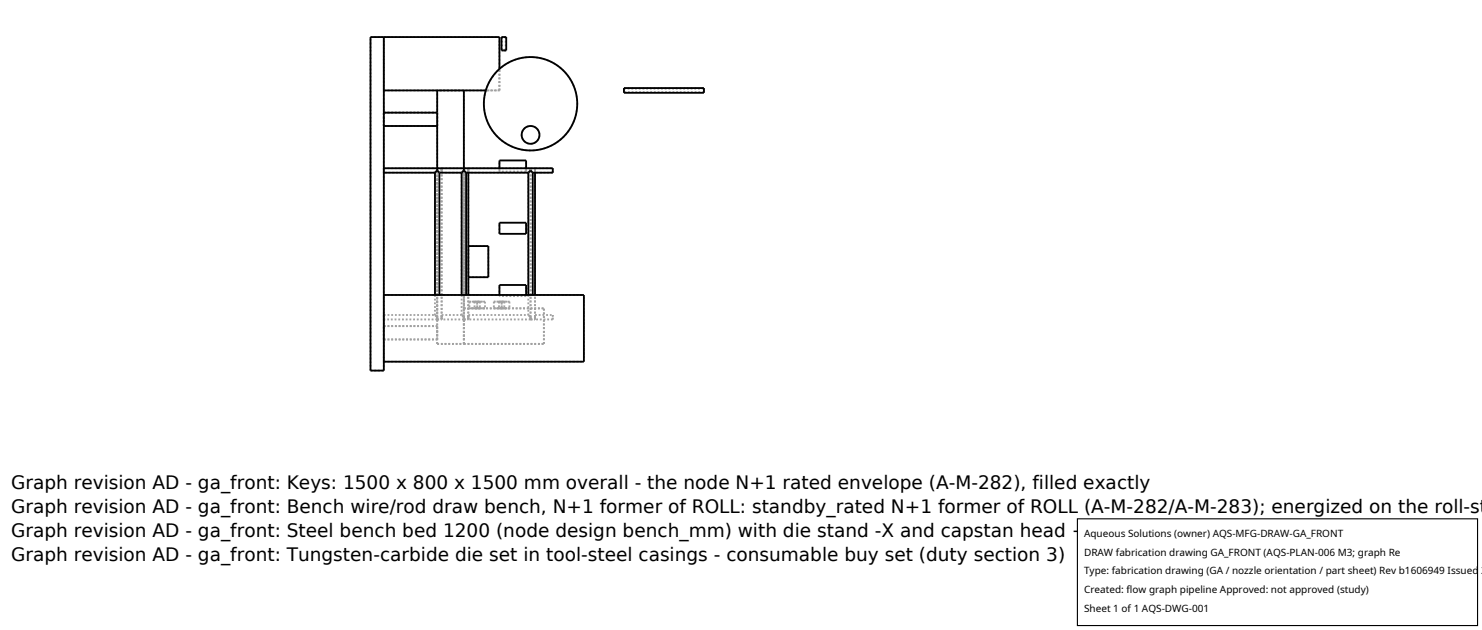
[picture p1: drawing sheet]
<svg xmlns="http://www.w3.org/2000/svg" width="212mm" height="90mm" viewBox="0 0 212 90" stroke-linecap="round" stroke-linejoin="round" font-family="sans-serif">
<defs><g id="words">
<g font-size="2.6">
<text x="1.6" y="69.8">Graph revision AD - ga_front: Keys: 1500 x 800 x 1500 mm overall - the node N+1 rated envelope (A-M-282), filled exactly</text>
<text x="1.6" y="73.3">Graph revision AD - ga_front: Bench wire/rod draw bench, N+1 former of ROLL: standby_rated N+1 former of ROLL (A-M-282/A-M-283); energized on the roll-st</text>
<text x="1.6" y="76.7">Graph revision AD - ga_front: Steel bench bed 1200 (node design bench_mm) with die stand -X and capstan head +X</text>
<text x="1.6" y="80.2">Graph revision AD - ga_front: Tungsten-carbide die set in tool-steel casings - consumable buy set (duty section 3)</text>
</g>
<g font-size="1.4">
<text x="154.8" y="76.6">Aqueous Solutions (owner) AQS-MFG-DRAW-GA_FRONT</text>
<text x="154.8" y="79.3">DRAW fabrication drawing GA_FRONT (AQS-PLAN-006 M3; graph Re</text>
<text x="154.8" y="82">Type: fabrication drawing (GA / nozzle orientation / part sheet) Rev b1606949 Issued 2</text>
<text x="154.8" y="84.7">Created: flow graph pipeline Approved: not approved (study)</text>
<text x="154.8" y="87.4">Sheet 1 of 1 AQS-DWG-001</text>
</g>
</g></defs>
<g fill="none" stroke="#a0a0a0" stroke-width=".26" stroke-dasharray=".3 .3" stroke-linecap="butt">
<path d="M52.9 5.3h1.9M54.8 12.9v-7.6M54.8 12.9h16.5M54.8 5.3h16.5M54.8 18v-1.9M54.8 18h7.6M54.8 16.1h7.6M62.4 18v-1.9M66.3 12.9h-3.9M69.4 12.9l.7-1.7 1.2-1.4M69.4 12.9l-.2 .9-.1 1.1 .1 1 .2 1 .5 1 .6 .9 .6 .8 .8 .6 .9 .6 1 .4 1 .2 1.1 .1 1-.1 1-.2 .9-.4 .9-.6 .8-.7 .7-.8 .5-.9 .4-.9 .3-1.1v-1.1l-.1-1-.2-1-.4-.9-.5-.9-.7-.8-.8-.7-.9-.5-.9-.4-1.1-.3-1-.1M71.3 12.9h-1.9"/>
<path d="M71.3 12.9v-3.1M71.3 12.9v-7.6M71.7 7.2h.3M71.7 5.3h.3M71.7 5.3v1.9M72 7.2h.2M72 5.3h.2M72.2 7.2h-.5M72.2 5.3h-.5M72.2 5.3v1.9M72.3 7.2h-.7M72.3 5.3h-.7"/>
<path d="M75.8 8.1l-1.2 .2-1.2 .3-1.1 .5-1 .7M75.8 18l.4 .1 .5 .3 .3 .4v.5l-.1 .5-.3 .4-.3 .2-.6 .1-.5-.1-.4-.3-.2-.4-.1-.5 .1-.5 .3-.4 .4-.2 .5-.1M89.1 13.2v-.6M89.1 12.7h11.4M89.1 12.7v.5M89.1 13.2v-.5M100.5 13.2v-.6M100.5 12.7v.5M100.5 13.2v-.5M100.5 13.2h-11.4M54.8 24v.7M54.8 24.7v-.7"/>
<path d="M54.8 24h7.6M62.1 24.7l.3-.4M62.1 24.7h-7.3M62.1 24.7v20.3M62.4 24v.3M62.4 24.3l-.3 .4M62.4 24.3v-.3M62.4 24.3l.4 .4M62.4 24h.7M63.1 24.3v-.3M63.1 24.3v.4M63.1 24.7v-.4"/>
<path d="M63.1 24v.3M63.1 24h3.2M65.9 24.7l.4-.4M65.9 24.7h-2.8M65.9 24.7v20.3M66.3 24.3l-.4 .4M66.3 24.3l.3 .4M66.3 24v.3M66.3 24.3v-.3M66.3 24h.6M66.9 39.6v-4.5M66.9 24.7v-.4"/>
<path d="M66.9 24.3v-.3M66.9 24.3v.4M66.9 24v.3M66.9 24h8.9M66.9 39.6h2.8M66.9 35.1h2.8M69.7 39.6v-4.5M71.3 33.4v-1.6M71.3 24v.5M71.3 24.5v-1.6M75.1 33.4v-1.6M75.1 24v.5"/>
<path d="M75.1 24.5v-1.6M75.1 24.5h-3.8M75.5 24.7l.3-.4M75.5 24.7h-8.6M75.5 24.7v20.3M75.8 24.3l-.3 .4M75.8 24.3l.3 .4M75.8 24v.3M75.8 24.3v-.3M75.8 24h.6M76.4 24.7v-.4M76.4 24.3v-.3"/>
<path d="M76.4 24.3v.4M76.4 24v.3M76.4 24h2.6M79 24.7v-.7M79 24v.7M79 24.7h-2.6M52.9 52.9v-47.6M52.9 52.9h1.9M54.8 52.9v-47.6M54.8 48.5v-1.9M54.8 45v.6M54.8 45.6v-.6"/>
<path d="M54.8 51.6v-9.5M54.8 48.5h7.6M54.8 46.6h7.6M54.8 45h7.3M54.8 51.6h28.6M54.8 42.1h28.6M62.1 45l.3 .3M62.1 42.1h.7M62.4 49.1v-36.2M62.4 49.1h3.9M62.4 49.1v-24.8M62.4 48.5v-1.9"/>
<path d="M62.4 45.3v.3M62.4 45.6v-.3M62.4 45.3l-.3-.3M62.4 42.1h-.3M62.4 45.3v-21M62.4 45.6h.7M62.4 45.6h-7.6M62.8 42.1h-.4M63.1 45.6v-.3M63.1 45.3v-21M63.1 45v.3M63.1 45.3v-.3"/>
<path d="M63.1 45.3v.3M63.1 45h2.8M65.9 42.1h.7M65.9 45l.4 .3M66.3 44v-31.1M66.3 49.1v-5.1M66.3 44v-19.7M66.3 42.1h-.4M66.3 49.1h11.4M66.3 44h11.4M66.3 45.3v.3M66.3 45.6v-.3"/>
<path d="M66.3 45.3l-.4-.3M66.3 45.3v-21M66.3 45.6h.6M66.3 45.6h-3.2M66.6 42.1h-.3M66.9 45.6v-.3M66.9 45.3v-3.2M66.9 45.3v-21M66.9 45v.3M66.9 45.3v-.3M66.9 45.3v.3M66.9 45h8.6"/>
<path d="M67 44h2.3M67 43.1h1.2M67 43.1v.9M67.8 43.1h.4M67.8 44h.7M67.8 43.1v.9M68.2 44h-1.2M68.2 43.1v.9M68.2 43.1h1.1M68.2 43.1h.3M68.2 44h-.4M68.2 44v-.9"/>
<path d="M68.5 43.1h-.7M68.5 44h-.3M68.5 43.1v.9M69.3 44h-1.1M69.3 43.1h-2.3M69.3 43.1v.9M70.5 44h2.3M70.5 43.1h1.1M70.5 43.1v.9M71.3 43.1h.3M71.3 44h.7M71.3 43.1v.9"/>
<path d="M71.3 42.1v.2M71.3 42.3v-1.6M71.6 44h-1.1M71.6 43.1v.9M71.6 43.1h1.2M71.6 43.1h.4M71.6 44h-.3M71.6 44v-.9M72 43.1h-.7M72 44h-.4M72 43.1v.9M72.8 44h-1.2"/>
<path d="M72.8 43.1h-2.3M72.8 43.1v.9M75.1 42.1v.2M75.1 42.3v-1.6M75.1 42.3h-3.8M75.5 42.1h.6M75.5 45l.3 .3M75.8 42.1h-.3M75.8 45.3v.3M75.8 45.6v-.3M75.8 45.3l-.3-.3M75.8 45.3v-21"/>
<path d="M75.8 45.6h.6M75.8 45.6h-8.9M76.1 42.1h-.3M76.4 45.6v-.3M76.4 45.3v-3.2M76.4 45.3v-21M76.4 45v.3M76.4 45.3v-.3M76.4 45.3v.3M76.4 45h2.6M77.7 49.1v-5.1M79 45v.6"/>
<path d="M79 45.6v-.6M79 45.6h-2.6M83.4 51.6v-9.5"/>
</g>
<g fill="none" stroke="#000" stroke-width=".26">
<path d="M54.8 5.3v47.6h-1.9v-47.6h18.4v4.5M54.8 12.9h14.6M54.8 18h7.6M54.8 16.1h7.6M62.4 12.9v11.4M66.3 12.9v11.4M71.6 5.3h.7v1.9h-.7zM89.1 12.6h11.4v.6h-11.4zM54.8 24h24.2v.7h-2.9M54.8 24.7h7.3M62.1 24.7v17.4M62.4 24.3l-.3 .4"/>
<path d="M62.4 24.3l.4 .4M62.8 24.7h3.1M62.8 24.7v17.4M65.9 24.7v17.4M66.3 24.3l-.4 .4M66.3 24.3l.3 .4M66.6 24.7h8.9M66.6 24.7v17.4M66.9 24.7v17.4M66.9 35.1h2.8v4.5h-2.8M71.3 24v-1.1h3.8v1.1M71.3 31.8h3.8v1.6h-3.8z"/>
<path d="M75.5 24.7l.3-.4 .3 .4M75.5 24.7v17.4M76.1 24.7v17.4M76.4 24.7v17.4M54.8 42.1h28.6v9.5h-28.6M71.3 42.1v-1.4h3.8v1.4"/>
<circle cx="75.8" cy="14.8" r="6.7"/>
<circle cx="75.8" cy="19.3" r="1.27"/>
</g>
<path d="M153.9 74.1h57.1v15.2h-57.1z" fill="#fff" stroke="#000" stroke-width=".16"/>
<use href="#words"/>
</svg>
